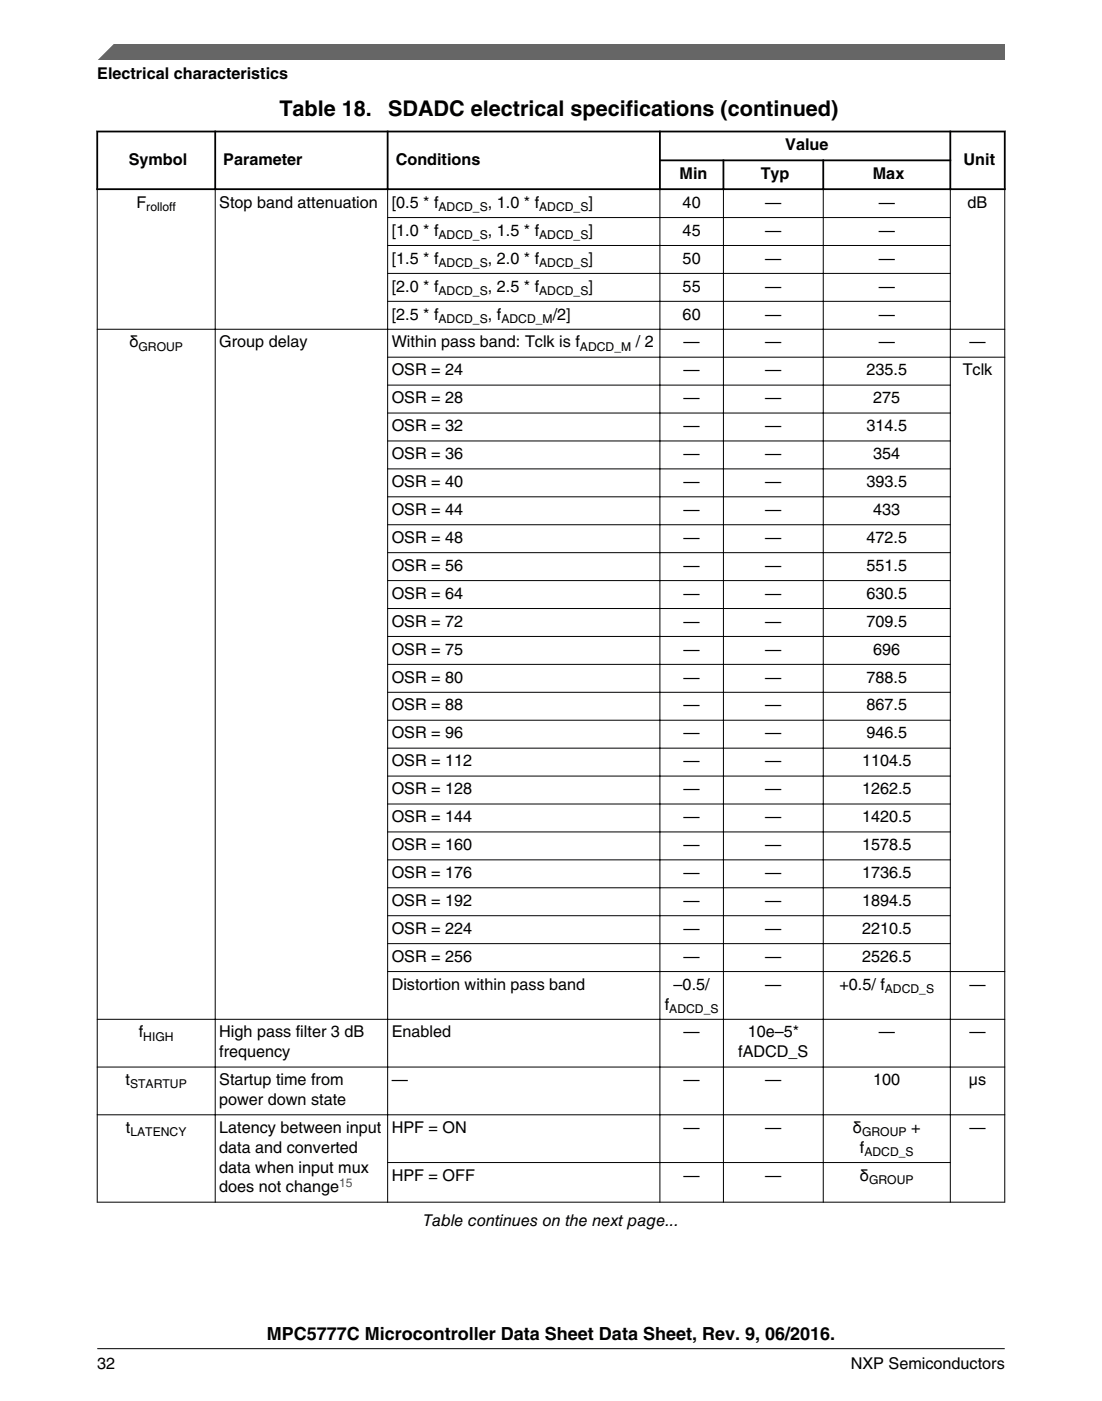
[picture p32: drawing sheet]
<svg xmlns="http://www.w3.org/2000/svg" width="216mm" height="274mm" viewBox="0 0 216 274" stroke-linecap="round" stroke-linejoin="round" font-family="sans-serif">
<defs><g id="words">
<g font-size="4.2">
<text x="54.7" y="22.6">Table 18.</text>
<text x="76" y="22.6">SDADC electrical specifications (continued)</text>
</g>
<text font-size="3.5" x="52.3" y="262.3">MPC5777C Microcontroller Data Sheet Data Sheet, Rev. 9, 06/2016.</text>
<g font-size="3.2">
<text x="19.1" y="15.5">Electrical characteristics</text>
<text x="153.9" y="29.4">Value</text>
<text x="25.2" y="32.2">Symbol</text>
<text x="43.8" y="32.2">Parameter</text>
<text x="77.5" y="32.2">Conditions</text>
<text x="133.1" y="35">Min</text>
<text x="149" y="35">Typ</text>
<text x="171" y="35">Max</text>
<text x="188.8" y="32.2">Unit</text>
<text x="26.7" y="40.7">F</text>
<text x="43" y="40.7">Stop band attenuation</text>
<text x="76.7" y="40.7">[0.5 * f</text>
<text x="95.6" y="40.7">, 1.0 * f</text>
<text x="115.3" y="40.7">]</text>
<text x="133.7" y="40.7">40</text>
<text x="149.9" y="40.7">—</text>
<text x="172.1" y="40.7">—</text>
<text x="189.6" y="40.7">dB</text>
<text x="76.7" y="46.2">[1.0 * f</text>
<text x="95.6" y="46.2">, 1.5 * f</text>
<text x="115.3" y="46.2">]</text>
<text x="133.7" y="46.2">45</text>
<text x="149.9" y="46.2">—</text>
<text x="172.1" y="46.2">—</text>
<text x="76.7" y="51.6">[1.5 * f</text>
<text x="95.6" y="51.6">, 2.0 * f</text>
<text x="115.3" y="51.6">]</text>
<text x="133.7" y="51.6">50</text>
<text x="149.9" y="51.6">—</text>
<text x="172.1" y="51.6">—</text>
<text x="76.7" y="57.1">[2.0 * f</text>
<text x="95.6" y="57.1">, 2.5 * f</text>
<text x="115.3" y="57.1">]</text>
<text x="133.7" y="57.1">55</text>
<text x="149.9" y="57.1">—</text>
<text x="172.1" y="57.1">—</text>
<text x="76.7" y="62.6">[2.5 * f</text>
<text x="95.6" y="62.6">, f</text>
<text x="108.3" y="62.6">/2]</text>
<text x="133.7" y="62.6">60</text>
<text x="149.9" y="62.6">—</text>
<text x="172.1" y="62.6">—</text>
<text x="25.4" y="68">δ</text>
<text x="43" y="68">Group delay</text>
<text x="76.7" y="68">Within pass band: Tclk is f</text>
<text x="124.6" y="68">/ 2</text>
<text x="133.9" y="68">—</text>
<text x="149.9" y="68">—</text>
<text x="172.1" y="68">—</text>
<text x="189.9" y="68">—</text>
<text x="76.7" y="73.5">OSR = 24</text>
<text x="133.9" y="73.5">—</text>
<text x="149.9" y="73.5">—</text>
<text x="169.8" y="73.5">235.5</text>
<text x="188.6" y="73.5">Tclk</text>
<text x="76.7" y="79">OSR = 28</text>
<text x="133.9" y="79">—</text>
<text x="149.9" y="79">—</text>
<text x="171.1" y="79">275</text>
<text x="76.7" y="84.4">OSR = 32</text>
<text x="76.7" y="89.9">OSR = 36</text>
<text x="133.9" y="84.4">—</text>
<text x="133.9" y="89.9">—</text>
<text x="149.9" y="84.4">—</text>
<text x="149.9" y="89.9">—</text>
<text x="169.8" y="84.4">314.5</text>
<text x="171.1" y="89.9">354</text>
<text x="76.7" y="95.4">OSR = 40</text>
<text x="133.9" y="95.4">—</text>
<text x="149.9" y="95.4">—</text>
<text x="169.8" y="95.4">393.5</text>
<text x="76.7" y="100.8">OSR = 44</text>
<text x="133.9" y="100.8">—</text>
<text x="149.9" y="100.8">—</text>
<text x="171.1" y="100.8">433</text>
<text x="76.7" y="106.3">OSR = 48</text>
<text x="133.9" y="106.3">—</text>
<text x="149.9" y="106.3">—</text>
<text x="169.8" y="106.3">472.5</text>
<text x="76.7" y="111.8">OSR = 56</text>
<text x="133.9" y="111.8">—</text>
<text x="149.9" y="111.8">—</text>
<text x="169.8" y="111.8">551.5</text>
<text x="76.7" y="117.2">OSR = 64</text>
<text x="133.9" y="117.2">—</text>
<text x="149.9" y="117.2">—</text>
<text x="169.8" y="117.2">630.5</text>
<text x="76.7" y="122.7">OSR = 72</text>
<text x="133.9" y="122.7">—</text>
<text x="149.9" y="122.7">—</text>
<text x="169.8" y="122.7">709.5</text>
<text x="76.7" y="128.2">OSR = 75</text>
<text x="133.9" y="128.2">—</text>
<text x="149.9" y="128.2">—</text>
<text x="171.1" y="128.2">696</text>
<text x="76.7" y="133.6">OSR = 80</text>
<text x="133.9" y="133.6">—</text>
<text x="149.9" y="133.6">—</text>
<text x="169.8" y="133.6">788.5</text>
<text x="76.7" y="139.1">OSR = 88</text>
<text x="133.9" y="139.1">—</text>
<text x="149.9" y="139.1">—</text>
<text x="169.8" y="139.1">867.5</text>
<text x="76.7" y="144.6">OSR = 96</text>
<text x="133.9" y="144.6">—</text>
<text x="149.9" y="144.6">—</text>
<text x="169.8" y="144.6">946.5</text>
<text x="76.7" y="150">OSR = 112</text>
<text x="76.7" y="155.5">OSR = 128</text>
<text x="133.9" y="150">—</text>
<text x="133.9" y="155.5">—</text>
<text x="149.9" y="150">—</text>
<text x="149.9" y="155.5">—</text>
<text x="168.9" y="150">1104.5</text>
<text x="168.9" y="155.5">1262.5</text>
<text x="76.7" y="161">OSR = 144</text>
<text x="133.9" y="161">—</text>
<text x="149.9" y="161">—</text>
<text x="168.9" y="161">1420.5</text>
<text x="76.7" y="166.5">OSR = 160</text>
<text x="133.9" y="166.5">—</text>
<text x="149.9" y="166.5">—</text>
<text x="168.9" y="166.5">1578.5</text>
<text x="76.7" y="171.9">OSR = 176</text>
<text x="133.9" y="171.9">—</text>
<text x="149.9" y="171.9">—</text>
<text x="168.9" y="171.9">1736.5</text>
<text x="76.7" y="177.4">OSR = 192</text>
<text x="133.9" y="177.4">—</text>
<text x="149.9" y="177.4">—</text>
<text x="168.9" y="177.4">1894.5</text>
<text x="76.7" y="182.9">OSR = 224</text>
<text x="133.9" y="182.9">—</text>
<text x="149.9" y="182.9">—</text>
<text x="168.9" y="182.9">2210.5</text>
<text x="76.7" y="188.3">OSR = 256</text>
<text x="133.9" y="188.3">—</text>
<text x="149.9" y="188.3">—</text>
<text x="168.9" y="188.3">2526.5</text>
<text x="76.7" y="193.8">Distortion within pass band</text>
<text x="130.2" y="197.7">f</text>
<text x="132" y="193.8">–0.5/</text>
<text x="149.9" y="193.8">—</text>
<text x="164.4" y="193.8">+0.5/ f</text>
<text x="189.9" y="193.8">—</text>
<text x="27.2" y="203.1">f</text>
<text x="43" y="203.1">High pass filter 3 dB</text>
<text x="76.7" y="203.1">Enabled</text>
<text x="133.9" y="203.1">—</text>
<text x="146.5" y="203.1">10e–5*</text>
<text x="172.1" y="203.1">—</text>
<text x="189.9" y="203.1">—</text>
<text x="43" y="207">frequency</text>
<text x="144.6" y="207">fADCD_S</text>
<text x="24.6" y="212.5">t</text>
<text x="43" y="212.5">Startup time from</text>
<text x="76.7" y="212.5">—</text>
<text x="133.9" y="212.5">—</text>
<text x="149.9" y="212.5">—</text>
<text x="171.1" y="212.5">100</text>
<text x="189.8" y="212.5">μs</text>
<text x="24.7" y="221.8">t</text>
<text x="43" y="216.4">power down state</text>
<text x="43" y="221.8">Latency between input</text>
<text x="76.7" y="221.8">HPF = ON</text>
<text x="133.9" y="221.8">—</text>
<text x="149.9" y="221.8">—</text>
<text x="167.1" y="221.8">δ</text>
<text x="178.5" y="221.8">+</text>
<text x="189.9" y="221.8">—</text>
<text x="43" y="225.7">data and converted</text>
<text x="168.5" y="225.7">f</text>
<text x="43" y="229.6">data when input mux</text>
<text x="43" y="233.5">does not change</text>
<text x="76.7" y="231.2">HPF = OFF</text>
<text x="133.9" y="231.2">—</text>
<text x="149.9" y="231.2">—</text>
<text x="168.5" y="231.2">δ</text>
<text x="82.9" y="240">Table continues on the next page...</text>
<text x="19.1" y="268">32</text>
<text x="166.7" y="268">NXP Semiconductors</text>
</g>
<g font-size="2.4">
<text x="28.7" y="41.3">rolloff</text>
<text x="85.9" y="41.3">ADCD_S</text>
<text x="105.6" y="41.3">ADCD_S</text>
<text x="85.9" y="46.8">ADCD_S</text>
<text x="105.6" y="46.8">ADCD_S</text>
<text x="85.9" y="52.3">ADCD_S</text>
<text x="105.6" y="52.3">ADCD_S</text>
<text x="85.9" y="57.7">ADCD_S</text>
<text x="105.6" y="57.7">ADCD_S</text>
<text x="85.9" y="63.2">ADCD_S</text>
<text x="98.2" y="63.2">ADCD_M</text>
<text x="27.1" y="68.7">GROUP</text>
<text x="113.6" y="68.7">ADCD_M</text>
<text x="173.4" y="194.4">ADCD_S</text>
<text x="28.1" y="203.8">HIGH</text>
<text x="131.1" y="198.3">ADCD_S</text>
<text x="25.5" y="213.1">STARTUP</text>
<text x="25.6" y="222.5">LATENCY</text>
<text x="168.9" y="222.5">GROUP</text>
<text x="169.3" y="226.4">ADCD_S</text>
<text x="170.3" y="231.8">GROUP</text>
</g>
<text font-size="2.4" fill="#00f" x="66.4" y="232.4">15</text>
</g></defs>
<path d="M18.9 25.8h178.1M18.9 37h178.1M19.1 25.6v11.6M42.2 25.6v11.6M75.9 25.6v11.6M129.1 31.4h57.3M129.3 25.6v11.6M141.7 31.2v6M161.3 31.2v6M186.2 25.6v11.6M196.8 25.6v11.6" fill="none" stroke="#000" stroke-width=".35"/>
<g fill="none" stroke="#000" stroke-width=".2">
<path d="M19.1 37.2v198.3M42.2 36.8v198.7M75.9 36.8v198.7M129.3 36.8v198.7M141.7 36.8v198.7M161.3 36.8v198.7M186.2 36.8v198.7M196.8 37.2v198.3M75.9 42.6h110.4M75.9 48.1h110.4M75.9 53.5h110.4M75.9 59h110.4"/>
<path d="M19 64.5h177.9M75.9 69.9h121M75.9 75.4h110.4M75.9 80.9h110.4M75.9 86.3h110.4M75.9 91.8h110.4M75.9 97.3h110.4M75.9 102.7h110.4M75.9 108.2h110.4M75.9 113.7h110.4M75.9 119.2h110.4M75.9 124.6h110.4"/>
<path d="M75.9 130.1h110.4M75.9 135.6h110.4M75.9 141h110.4M75.9 146.5h110.4M75.9 152h110.4M75.9 157.4h110.4M75.9 162.9h110.4M75.9 168.4h110.4M75.9 173.8h110.4M75.9 179.3h110.4M75.9 184.8h110.4M196.9 199.6h-177.9"/>
<path d="M196.9 190.2h-121M19 208.9h177.9M19 218.3h177.9M19 235.4h177.9M75.9 227.6h110.4"/>
</g>
<path d="M19 11.7l5.7-3.1 172.2 .1v3z" fill="#666"/>
<path d="M22.5 8.6l-3.1 3.1" fill="none" stroke="#666" stroke-width=".28"/>
<path d="M19.1 264.1h177.8" fill="none" stroke="#000" stroke-width=".2"/>
<use href="#words"/>
</svg>
